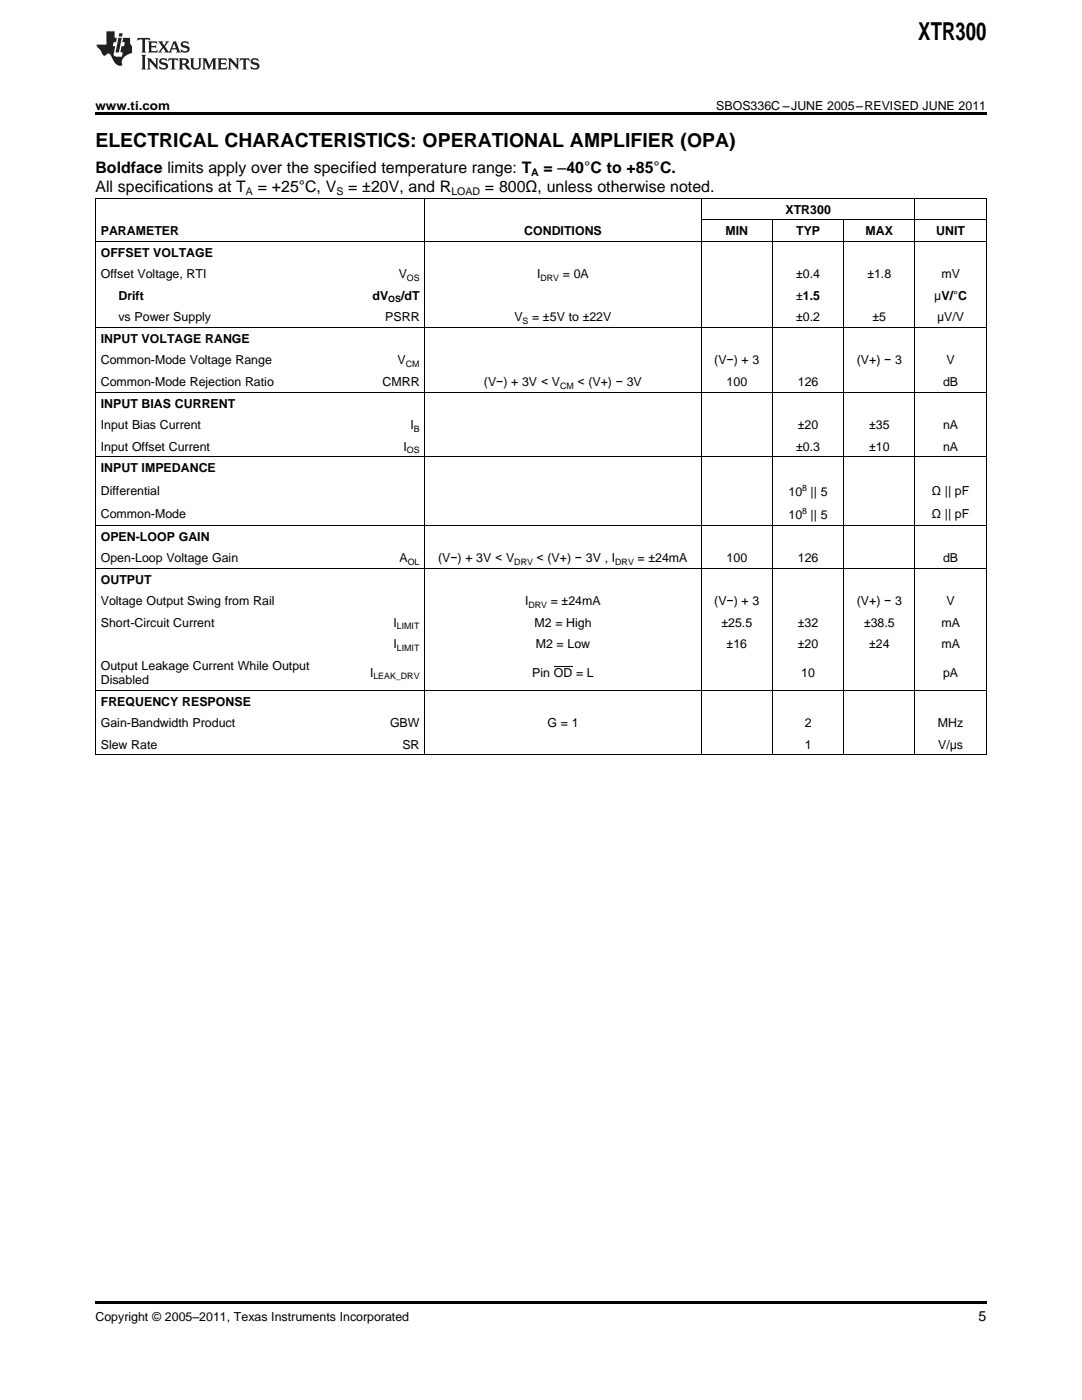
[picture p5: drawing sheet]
<svg xmlns="http://www.w3.org/2000/svg" width="216mm" height="279mm" viewBox="0 0 216 279" stroke-linecap="round" stroke-linejoin="round" font-family="sans-serif">
<defs><g id="words">
<text font-size="4.9" x="183.2" y="7.9">XTR300</text>
<text font-size="3.9" x="19" y="29.3">ELECTRICAL CHARACTERISTICS: OPERATIONAL AMPLIFIER (OPA)</text>
<g font-size="3.2">
<text x="19" y="34.4">Boldface limits apply over the specified temperature range: T</text>
<text x="108.5" y="34.4">= –40°C to +85°C.</text>
<text x="19" y="38.3">All specifications at T</text>
<text x="51.4" y="38.3">= +25°C, V</text>
<text x="69.5" y="38.3">= ±20V, and R</text>
<text x="96.8" y="38.3">= 800Ω, unless otherwise noted.</text>
</g>
<text font-size="2.8" x="195.3" y="263.6">5</text>
<g font-size="2.5">
<text x="19" y="21.9">www.ti.com</text>
<text x="142.9" y="21.9">SBOS336C –JUNE 2005–REVISED JUNE 2011</text>
<text x="20.1" y="46.9">PARAMETER</text>
<text x="104.6" y="46.9">CONDITIONS</text>
<text x="144.8" y="46.9">MIN</text>
<text x="156.7" y="42.6">XTR300</text>
<text x="158.9" y="46.9">TYP</text>
<text x="172.7" y="46.9">MAX</text>
<text x="186.8" y="46.9">UNIT</text>
<text x="20.1" y="51.2">OFFSET VOLTAGE</text>
<text x="20.1" y="55.5">Offset Voltage, RTI</text>
<text x="23.6" y="59.8">Drift</text>
<text x="74.3" y="59.8">dV</text>
<text x="79.6" y="55.5">V</text>
<text x="80" y="59.8">/dT</text>
<text x="107.2" y="55.5">I</text>
<text x="112.3" y="55.5">= 0A</text>
<text x="158.9" y="55.5">±0.4</text>
<text x="158.9" y="59.8">±1.5</text>
<text x="173.1" y="55.5">±1.8</text>
<text x="186.4" y="59.8">μV/°C</text>
<text x="187.9" y="55.5">mV</text>
<text x="23.6" y="64.1">vs Power Supply</text>
<text x="76.9" y="64.1">PSRR</text>
<text x="102.7" y="64.1">V</text>
<text x="106.2" y="64.1">= ±5V to ±22V</text>
<text x="158.9" y="64.1">±0.2</text>
<text x="174.1" y="64.1">±5</text>
<text x="187" y="64.1">μV/V</text>
<text x="20.1" y="68.4">INPUT VOLTAGE RANGE</text>
<text x="20.1" y="72.7">Common-Mode Voltage Range</text>
<text x="20.1" y="77">Common-Mode Rejection Ratio</text>
<text x="76.3" y="77">CMRR</text>
<text x="79.3" y="72.7">V</text>
<text x="96.6" y="77">(V−) + 3V &lt; V</text>
<text x="115.2" y="77">&lt; (V+) − 3V</text>
<text x="142.5" y="72.7">(V−) + 3</text>
<text x="145" y="77">100</text>
<text x="159.2" y="77">126</text>
<text x="171" y="72.7">(V+) − 3</text>
<text x="188.2" y="77">dB</text>
<text x="188.9" y="72.7">V</text>
<text x="20.1" y="81.4">INPUT BIAS CURRENT</text>
<text x="20.1" y="85.7">Input Bias Current</text>
<text x="20.1" y="90">Input Offset Current</text>
<text x="80.5" y="90">I</text>
<text x="81.9" y="85.7">I</text>
<text x="158.9" y="90">±0.3</text>
<text x="159.2" y="85.7">±20</text>
<text x="173.4" y="85.7">±35</text>
<text x="173.4" y="90">±10</text>
<text x="188.2" y="85.7">nA</text>
<text x="188.2" y="90">nA</text>
<text x="20.1" y="94.3">INPUT IMPEDANCE</text>
<text x="20.1" y="98.7">Differential</text>
<text x="157.3" y="98.9">10 || 5</text>
<text x="185.9" y="98.7">Ω || pF</text>
<text x="20.1" y="103.4">Common-Mode</text>
<text x="20.1" y="107.9">OPEN-LOOP GAIN</text>
<text x="157.3" y="103.6">10 || 5</text>
<text x="185.9" y="103.4">Ω || pF</text>
<text x="20.1" y="112.2">Open-Loop Voltage Gain</text>
<text x="79.7" y="112.2">A</text>
<text x="87.4" y="112.2">(V−) + 3V &lt; V</text>
<text x="107.1" y="112.2">&lt; (V+) − 3V , I</text>
<text x="127.2" y="112.2">= ±24mA</text>
<text x="145" y="112.2">100</text>
<text x="159.2" y="112.2">126</text>
<text x="188.2" y="112.2">dB</text>
<text x="20.1" y="116.5">OUTPUT</text>
<text x="20.1" y="120.8">Voltage Output Swing from Rail</text>
<text x="20.1" y="125.1">Short-Circuit Current</text>
<text x="78.5" y="125.1">I</text>
<text x="104.8" y="120.8">I</text>
<text x="106.6" y="125.1">M2 = High</text>
<text x="109.9" y="120.8">= ±24mA</text>
<text x="142.5" y="120.8">(V−) + 3</text>
<text x="144" y="125.1">±25.5</text>
<text x="159.2" y="125.1">±32</text>
<text x="171" y="120.8">(V+) − 3</text>
<text x="172.4" y="125.1">±38.5</text>
<text x="187.9" y="125.1">mA</text>
<text x="188.9" y="120.8">V</text>
<text x="78.5" y="129.4">I</text>
<text x="106.9" y="129.4">M2 = Low</text>
<text x="145" y="129.4">±16</text>
<text x="159.2" y="129.4">±20</text>
<text x="173.4" y="129.4">±24</text>
<text x="187.9" y="129.4">mA</text>
<text x="20.1" y="133.7">Output Leakage Current While Output</text>
<text x="20.1" y="136.5">Disabled</text>
<text x="73.8" y="135.1">I</text>
<text x="106.2" y="135.1">Pin OD = L</text>
<text x="159.9" y="135.1">10</text>
<text x="188.2" y="135.1">pA</text>
<text x="20.1" y="140.8">FREQUENCY RESPONSE</text>
<text x="20.1" y="145.1">Gain-Bandwidth Product</text>
<text x="20.1" y="149.4">Slew Rate</text>
<text x="77.8" y="145.1">GBW</text>
<text x="80.3" y="149.4">SR</text>
<text x="109.3" y="145.1">G = 1</text>
<text x="160.6" y="145.1">2</text>
<text x="160.6" y="149.4">1</text>
<text x="187.1" y="145.1">MHz</text>
<text x="187.2" y="149.4">V/μs</text>
<text x="19" y="263.6">Copyright © 2005–2011, Texas Instruments Incorporated</text>
</g>
<g font-size="2.1">
<text x="106" y="35.1">A</text>
<text x="49.1" y="38.9">A</text>
<text x="67.1" y="38.9">S</text>
<text x="90.1" y="38.9">LOAD</text>
</g>
<g font-size="1.8">
<text x="81.2" y="56">OS</text>
<text x="107.8" y="56">DRV</text>
<text x="77.5" y="60.3">OS</text>
<text x="104.3" y="64.6">S</text>
<text x="81" y="73.2">CM</text>
<text x="111.8" y="77.5">CM</text>
<text x="82.5" y="86.1">B</text>
<text x="81.2" y="90.5">OS</text>
<text x="160.1" y="97.9">8</text>
<text x="160.1" y="102.6">8</text>
<text x="81.4" y="112.7">OL</text>
<text x="102.6" y="112.7">DRV</text>
<text x="122.8" y="112.7">DRV</text>
<text x="79.2" y="125.6">LIMIT</text>
<text x="105.4" y="121.3">DRV</text>
<text x="79.2" y="129.9">LIMIT</text>
<text x="74.5" y="135.6">LEAK_DRV</text>
</g>
</g></defs>
<g fill="#231f20">
<path d="M27.5 7.6l-.1 .5 .4-.2h.6v.1v2.1l-.2 .4h1l-.3-.4v-2.1l.1-.1h.5l.5 .2-.2-.5zM29.5 8.3l.2 .3v1.5l-.2 .4h1.8l.2-.6a1.04 1.04 0 0 1-1.3 .2v-.7h.6l.3 .2v-.6l-.3 .2h-.6v-.6l.8-.1 .4 .3-.2-.5zM31.5 8.3l.9 1.1-.9 1.1h.8l-.2-.2 .5-.7 .4 .7-.2 .2h1.5l-.1-.2 .1-.4h.9l.1 .4-.2 .2h1l-.3-.3-.7-1.9h-.5l-.9 2-.8-1 .9-1h-.8l.1 .3-.3 .5-.4-.6 .2-.2zM34.7 8.6l.4 1h-.7zM36.3 8.4a.63 .63 0 0 0-.2 .7 .63 .63 0 0 0 .6 .4l.6 .2 .1 .2a.75 .75 0 0 1-.7 .4 .75 .75 0 0 1-.6-.5l.1 .7 .1-.1a1.11 1.11 0 0 0 1.5-.6 1.13 1.13 0 0 0-1.2-.8l-.1-.4a1.04 1.04 0 0 1 1.2 .2l-.2-.5-.1 .1-.5-.2zM28.2 10.9l.2 .4v2.2l-.2 .4h1l-.3-.4v-2.2l.3-.4zM29.3 11.6l.3 .4v1.5l-.3 .4h.8l-.2-.4v-1.3l1.5 1.7v-1.9l.2-.4h-.7l.2 .4v.9l-1.1-1.3zM32 11.8a.62 .62 0 0 0-.2 .7 .62 .62 0 0 0 .6 .4l.6 .1 .1 .3a.76 .76 0 0 1-.7 .3 .76 .76 0 0 1-.6-.4l.1 .7 .1-.1a1.11 1.11 0 0 0 1.5-.6 1.13 1.13 0 0 0-1.2-.8l-.1-.4a1.04 1.04 0 0 1 1.2 .2l-.2-.6-.1 .1-.5-.1zM33.7 11.6l-.2 .6a.61 .61 0 0 1 .8-.3v1.6l-.2 .4h.9l-.2-.4v-1.6a.63 .63 0 0 1 .8 .3l-.2-.6zM35.6 11.6l.3 .4v1.5l-.3 .4h1l-.2-.2v-.8l.5 .2a.76 .76 0 0 0 1.2 .7l-1-1a.58 .58 0 0 0 .6-.5 .58 .58 0 0 0-.5-.6zM36.4 11.9h.1a.45 .45 0 0 1 .5 .1 .45 .45 0 0 1 .1 .5l-.7 .2zM37.9 11.6l.2 .2a2.17 2.17 0 0 0 .3 1.9 .99 .99 0 0 0 1.6-.6v-1.1l.2-.4h-.7l.2 .2a1.92 1.92 0 0 1-.2 1.8 .6 .6 0 0 1-.9-.5v-1.1l.2-.4zM40.4 11.6l.2 .4v1.5l-.2 .4h.7l-.2-.4v-1.4l.8 1.8 .8-1.8v1.4l-.2 .4h.9l-.2-.4v-1.5l.2-.4h-.8l-.6 1.5-.6-1.5zM43.4 11.6l.2 .4v1.5l-.2 .4h1.8l.2-.6a1.04 1.04 0 0 1-1.3 .1v-.6h.5l.4 .2v-.6l-.4 .2h-.5v-.7h.8l.3 .3-.1-.6zM45.5 11.6l.2 .4v1.5l-.2 .4h.7l-.2-.4v-1.3l1.5 1.7v-1.9l.2-.4h-.7l.2 .4v.9l-1.1-1.3zM47.9 11.6l-.1 .6a.61 .61 0 0 1 .8-.3v1.6l-.3 .4h1l-.3-.4 .1-1.6a.63 .63 0 0 1 .7 .3l-.1-.6zM50.2 11.8a.62 .62 0 0 0-.2 .7 .62 .62 0 0 0 .6 .4l.6 .1 .2 .3a.76 .76 0 0 1-.8 .3 .76 .76 0 0 1-.6-.4l.1 .7 .2-.1a1.11 1.11 0 0 0 1.5-.6 1.13 1.13 0 0 0-1.3-.8l-.1-.4a1.04 1.04 0 0 1 1.2 .2l-.1-.6-.2 .1-.5-.1z"/>
<path d="M21.2 6.3v2.6h-1.9l.1 .4 .7 .9a.91 .91 0 0 0 1 .8 .56 .56 0 0 1 .5-.3 .56 .56 0 0 1 .5 .3l.4 .8a1.53 1.53 0 0 0 1.9 1.2 1.54 1.54 0 0 1 1-2.1l.9-.3v-1.4a1.52 1.52 0 0 1-.3-1.6h-1.4l-.2 .8h.5l-.2 .8h-.4l-.2 1v.2l.4 .1-.2 .8a1.93 1.93 0 0 1-1.6-.3l.3-1.8h-.5l.2-.8h.4l.2-.8h-.4v-1.3zM23.6 7.6l-.6 2.9h.7l.6-2.9zM23.8 6.6l-.1 .7h.6l.2-.7z"/>
</g>
<path d="M19 22.5h177.8v.5h-177.8zM19 259.7h177.8v.5h-177.8z" fill="#000"/>
<g fill="none" stroke="#000" stroke-width=".2">
<path d="M19 39.5h177.8M19.1 39.6v111.1M84.8 39.6v111.1M139.9 39.6v111.1M182.5 39.6v111.1M196.8 39.6v111.1M19 48.1h177.8M139.9 43.8h56.9M154.1 43.9v106.8M168.3 43.9v106.8M19 78.3h177.8M19 65.4h177.8"/>
<path d="M19 91.2h177.8M19 113.4h177.8M19 104.8h177.8M19 137.7h177.8M110.5 133h3.7M19 150.7h177.8"/>
</g>
<use href="#words"/>
</svg>
